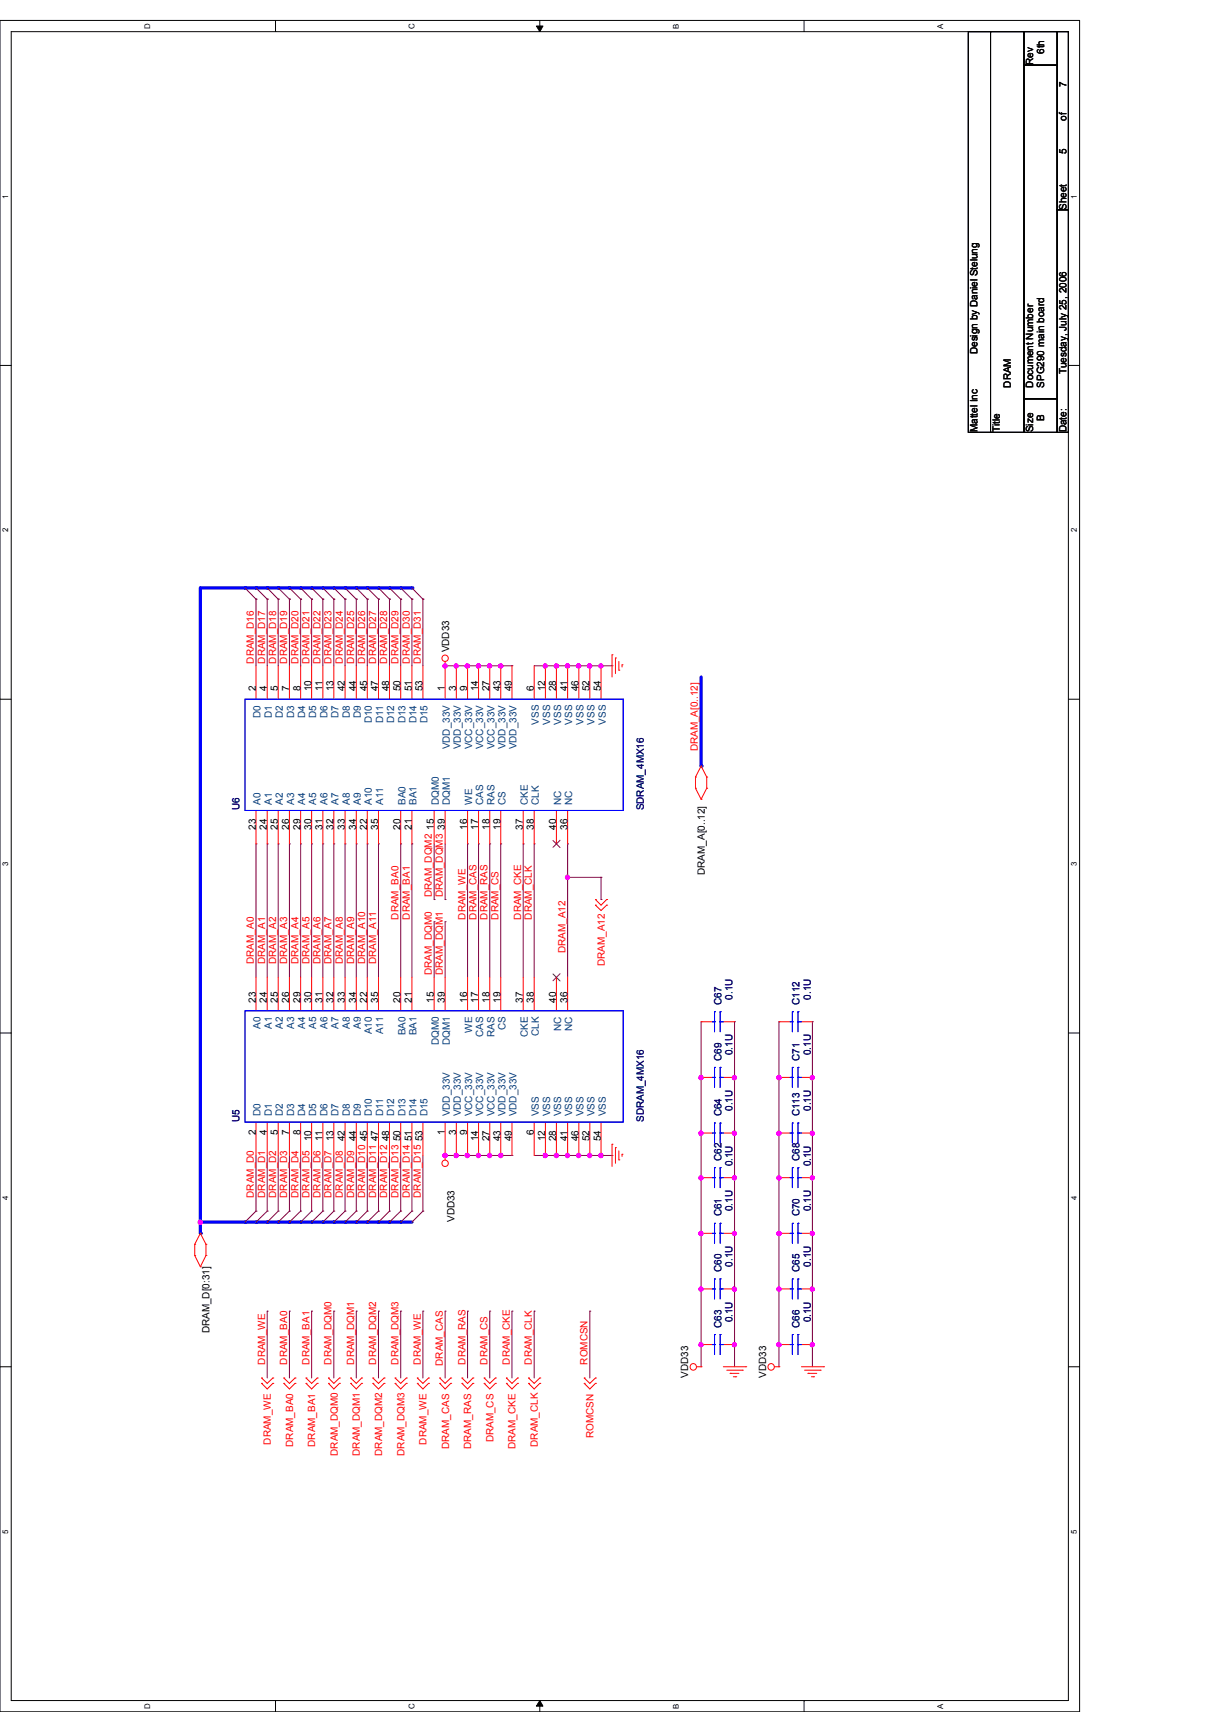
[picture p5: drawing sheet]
<svg xmlns="http://www.w3.org/2000/svg" width="210mm" height="297mm" viewBox="0 0 210 297" stroke-linecap="round" stroke-linejoin="round" font-family="sans-serif">
<defs><g id="words">
<g font-size="1.7">
<text x="179.2" y="11.3" transform="rotate(-90 179.2 11.3)">Rev</text>
<text x="181.1" y="9.3" transform="rotate(-90 181.1 9.3)">6th</text>
<text x="185" y="15.1" transform="rotate(-90 185 15.1)">7</text>
<text x="185" y="20.9" transform="rotate(-90 185 20.9)">of</text>
<text x="185" y="26.7" transform="rotate(-90 185 26.7)">5</text>
<text x="185" y="36.4" transform="rotate(-90 185 36.4)">Sheet</text>
<text x="169.6" y="61.5" transform="rotate(-90 169.6 61.5)">Design by Daniel Stelung</text>
<text x="185" y="64.9" transform="rotate(-90 185 64.9)">Tuesday, July 25, 2006</text>
<text x="175.3" y="67.3" transform="rotate(-90 175.3 67.3)">DRAM</text>
<text x="179.2" y="67.3" transform="rotate(-90 179.2 67.3)">Document Number</text>
<text x="181.1" y="67.3" transform="rotate(-90 181.1 67.3)">SPG290 main board</text>
<text x="169.6" y="75" transform="rotate(-90 169.6 75)">Mattel Inc</text>
<text x="173.4" y="75" transform="rotate(-90 173.4 75)">Title</text>
<text x="179.2" y="75" transform="rotate(-90 179.2 75)">Size</text>
<text x="181.1" y="73.1" transform="rotate(-90 181.1 73.1)">B</text>
<text x="185" y="75" transform="rotate(-90 185 75)">Date:</text>
<text x="77.9" y="113.2" transform="rotate(-90 77.9 113.2)">VDD33</text>
<text x="44.4" y="120" transform="rotate(-90 44.4 120)">2</text>
<text x="46.3" y="120" transform="rotate(-90 46.3 120)">4</text>
<text x="48.2" y="120" transform="rotate(-90 48.2 120)">5</text>
<text x="50.2" y="120" transform="rotate(-90 50.2 120)">7</text>
<text x="52.1" y="120" transform="rotate(-90 52.1 120)">8</text>
<text x="54" y="120" transform="rotate(-90 54 120)">10</text>
<text x="56" y="120" transform="rotate(-90 56 120)">11</text>
<text x="57.9" y="120" transform="rotate(-90 57.9 120)">13</text>
<text x="59.8" y="120" transform="rotate(-90 59.8 120)">42</text>
<text x="61.8" y="120" transform="rotate(-90 61.8 120)">44</text>
<text x="63.7" y="120" transform="rotate(-90 63.7 120)">45</text>
<text x="65.6" y="120" transform="rotate(-90 65.6 120)">47</text>
<text x="67.5" y="120" transform="rotate(-90 67.5 120)">48</text>
<text x="69.5" y="120" transform="rotate(-90 69.5 120)">50</text>
<text x="71.4" y="120" transform="rotate(-90 71.4 120)">51</text>
<text x="73.3" y="120" transform="rotate(-90 73.3 120)">53</text>
<text x="77.2" y="120" transform="rotate(-90 77.2 120)">1</text>
<text x="79.1" y="120" transform="rotate(-90 79.1 120)">3</text>
<text x="81.1" y="120" transform="rotate(-90 81.1 120)">9</text>
<text x="83" y="120" transform="rotate(-90 83 120)">14</text>
<text x="84.9" y="120" transform="rotate(-90 84.9 120)">27</text>
<text x="86.8" y="120" transform="rotate(-90 86.8 120)">43</text>
<text x="88.8" y="120" transform="rotate(-90 88.8 120)">49</text>
<text x="92.6" y="120" transform="rotate(-90 92.6 120)">6</text>
<text x="94.6" y="120" transform="rotate(-90 94.6 120)">12</text>
<text x="96.5" y="120" transform="rotate(-90 96.5 120)">28</text>
<text x="98.4" y="120" transform="rotate(-90 98.4 120)">41</text>
<text x="100.4" y="120" transform="rotate(-90 100.4 120)">46</text>
<text x="102.3" y="120" transform="rotate(-90 102.3 120)">52</text>
<text x="104.2" y="120" transform="rotate(-90 104.2 120)">54</text>
<text x="44.4" y="143.9" transform="rotate(-90 44.4 143.9)">23</text>
<text x="46.3" y="143.9" transform="rotate(-90 46.3 143.9)">24</text>
<text x="48.2" y="143.9" transform="rotate(-90 48.2 143.9)">25</text>
<text x="50.2" y="143.9" transform="rotate(-90 50.2 143.9)">26</text>
<text x="52.1" y="143.9" transform="rotate(-90 52.1 143.9)">29</text>
<text x="54" y="143.9" transform="rotate(-90 54 143.9)">30</text>
<text x="56" y="143.9" transform="rotate(-90 56 143.9)">31</text>
<text x="57.9" y="143.9" transform="rotate(-90 57.9 143.9)">32</text>
<text x="59.8" y="143.9" transform="rotate(-90 59.8 143.9)">33</text>
<text x="61.8" y="143.9" transform="rotate(-90 61.8 143.9)">34</text>
<text x="63.7" y="143.9" transform="rotate(-90 63.7 143.9)">22</text>
<text x="65.6" y="143.9" transform="rotate(-90 65.6 143.9)">35</text>
<text x="69.5" y="143.9" transform="rotate(-90 69.5 143.9)">20</text>
<text x="71.4" y="143.9" transform="rotate(-90 71.4 143.9)">21</text>
<text x="75.3" y="143.9" transform="rotate(-90 75.3 143.9)">15</text>
<text x="77.2" y="143.9" transform="rotate(-90 77.2 143.9)">39</text>
<text x="81.1" y="143.9" transform="rotate(-90 81.1 143.9)">16</text>
<text x="83" y="143.9" transform="rotate(-90 83 143.9)">17</text>
<text x="84.9" y="143.9" transform="rotate(-90 84.9 143.9)">18</text>
<text x="86.8" y="143.9" transform="rotate(-90 86.8 143.9)">19</text>
<text x="90.7" y="143.9" transform="rotate(-90 90.7 143.9)">37</text>
<text x="92.6" y="143.9" transform="rotate(-90 92.6 143.9)">38</text>
<text x="96.5" y="143.9" transform="rotate(-90 96.5 143.9)">40</text>
<text x="98.4" y="143.9" transform="rotate(-90 98.4 143.9)">36</text>
<text x="122.3" y="151.8" transform="rotate(-90 122.3 151.8)">DRAM_A[0..12]</text>
<text x="44.4" y="174" transform="rotate(-90 44.4 174)">23</text>
<text x="46.3" y="174" transform="rotate(-90 46.3 174)">24</text>
<text x="48.2" y="174" transform="rotate(-90 48.2 174)">25</text>
<text x="50.2" y="174" transform="rotate(-90 50.2 174)">26</text>
<text x="52.1" y="174" transform="rotate(-90 52.1 174)">29</text>
<text x="54" y="174" transform="rotate(-90 54 174)">30</text>
<text x="56" y="174" transform="rotate(-90 56 174)">31</text>
<text x="57.9" y="174" transform="rotate(-90 57.9 174)">32</text>
<text x="59.8" y="174" transform="rotate(-90 59.8 174)">33</text>
<text x="61.8" y="174" transform="rotate(-90 61.8 174)">34</text>
<text x="63.7" y="174" transform="rotate(-90 63.7 174)">22</text>
<text x="65.6" y="174" transform="rotate(-90 65.6 174)">35</text>
<text x="69.5" y="174" transform="rotate(-90 69.5 174)">20</text>
<text x="71.4" y="174" transform="rotate(-90 71.4 174)">21</text>
<text x="75.3" y="174" transform="rotate(-90 75.3 174)">15</text>
<text x="77.2" y="174" transform="rotate(-90 77.2 174)">39</text>
<text x="81.1" y="174" transform="rotate(-90 81.1 174)">16</text>
<text x="83" y="174" transform="rotate(-90 83 174)">17</text>
<text x="84.9" y="174" transform="rotate(-90 84.9 174)">18</text>
<text x="86.8" y="174" transform="rotate(-90 86.8 174)">19</text>
<text x="90.7" y="174" transform="rotate(-90 90.7 174)">37</text>
<text x="92.6" y="174" transform="rotate(-90 92.6 174)">38</text>
<text x="96.5" y="174" transform="rotate(-90 96.5 174)">40</text>
<text x="98.4" y="174" transform="rotate(-90 98.4 174)">36</text>
<text x="44.4" y="197" transform="rotate(-90 44.4 197)">2</text>
<text x="46.3" y="197" transform="rotate(-90 46.3 197)">4</text>
<text x="48.2" y="197" transform="rotate(-90 48.2 197)">5</text>
<text x="50.2" y="197" transform="rotate(-90 50.2 197)">7</text>
<text x="52.1" y="197" transform="rotate(-90 52.1 197)">8</text>
<text x="54" y="198" transform="rotate(-90 54 198)">10</text>
<text x="56" y="198" transform="rotate(-90 56 198)">11</text>
<text x="57.9" y="198" transform="rotate(-90 57.9 198)">13</text>
<text x="59.8" y="198" transform="rotate(-90 59.8 198)">42</text>
<text x="61.8" y="198" transform="rotate(-90 61.8 198)">44</text>
<text x="63.7" y="198" transform="rotate(-90 63.7 198)">45</text>
<text x="65.6" y="198" transform="rotate(-90 65.6 198)">47</text>
<text x="67.5" y="198" transform="rotate(-90 67.5 198)">48</text>
<text x="69.5" y="198" transform="rotate(-90 69.5 198)">50</text>
<text x="71.4" y="198" transform="rotate(-90 71.4 198)">51</text>
<text x="73.3" y="198" transform="rotate(-90 73.3 198)">53</text>
<text x="77.2" y="197" transform="rotate(-90 77.2 197)">1</text>
<text x="79.1" y="197" transform="rotate(-90 79.1 197)">3</text>
<text x="81.1" y="197" transform="rotate(-90 81.1 197)">9</text>
<text x="83" y="198" transform="rotate(-90 83 198)">14</text>
<text x="84.9" y="198" transform="rotate(-90 84.9 198)">27</text>
<text x="86.8" y="198" transform="rotate(-90 86.8 198)">43</text>
<text x="88.8" y="198" transform="rotate(-90 88.8 198)">49</text>
<text x="92.6" y="197" transform="rotate(-90 92.6 197)">6</text>
<text x="94.6" y="198" transform="rotate(-90 94.6 198)">12</text>
<text x="96.5" y="198" transform="rotate(-90 96.5 198)">28</text>
<text x="98.4" y="198" transform="rotate(-90 98.4 198)">41</text>
<text x="100.4" y="198" transform="rotate(-90 100.4 198)">46</text>
<text x="102.3" y="198" transform="rotate(-90 102.3 198)">52</text>
<text x="104.2" y="198" transform="rotate(-90 104.2 198)">54</text>
<text x="78.8" y="212" transform="rotate(-90 78.8 212)">VDD33</text>
<text x="36.4" y="231.3" transform="rotate(-90 36.4 231.3)">DRAM_D[0:31]</text>
<text x="119.4" y="239.1" transform="rotate(-90 119.4 239.1)">VDD33</text>
<text x="132.9" y="239.1" transform="rotate(-90 132.9 239.1)">VDD33</text>
</g>
<g font-size="1.7" fill="#f00">
<text x="44" y="115.1" transform="rotate(-90 44 115.1)">DRAM_D16</text>
<text x="46" y="115.1" transform="rotate(-90 46 115.1)">DRAM_D17</text>
<text x="47.9" y="115.1" transform="rotate(-90 47.9 115.1)">DRAM_D18</text>
<text x="49.8" y="115.1" transform="rotate(-90 49.8 115.1)">DRAM_D19</text>
<text x="51.8" y="115.1" transform="rotate(-90 51.8 115.1)">DRAM_D20</text>
<text x="53.7" y="115.1" transform="rotate(-90 53.7 115.1)">DRAM_D21</text>
<text x="55.6" y="115.1" transform="rotate(-90 55.6 115.1)">DRAM_D22</text>
<text x="57.5" y="115.1" transform="rotate(-90 57.5 115.1)">DRAM_D23</text>
<text x="59.5" y="115.1" transform="rotate(-90 59.5 115.1)">DRAM_D24</text>
<text x="61.4" y="115.1" transform="rotate(-90 61.4 115.1)">DRAM_D25</text>
<text x="63.3" y="115.1" transform="rotate(-90 63.3 115.1)">DRAM_D26</text>
<text x="65.3" y="115.1" transform="rotate(-90 65.3 115.1)">DRAM_D27</text>
<text x="67.2" y="115.1" transform="rotate(-90 67.2 115.1)">DRAM_D28</text>
<text x="69.1" y="115.1" transform="rotate(-90 69.1 115.1)">DRAM_D29</text>
<text x="71.1" y="115.1" transform="rotate(-90 71.1 115.1)">DRAM_D30</text>
<text x="73" y="115.1" transform="rotate(-90 73 115.1)">DRAM_D31</text>
<text x="121" y="130.4" transform="rotate(-90 121 130.4)">DRAM_A[0..12]</text>
<text x="74.9" y="155.7" transform="rotate(-90 74.9 155.7)">DRAM_DQM2</text>
<text x="76.8" y="155.7" transform="rotate(-90 76.8 155.7)">DRAM_DQM3</text>
<text x="69.1" y="159.5" transform="rotate(-90 69.1 159.5)">DRAM_BA0</text>
<text x="71.1" y="159.5" transform="rotate(-90 71.1 159.5)">DRAM_BA1</text>
<text x="80.7" y="159.5" transform="rotate(-90 80.7 159.5)">DRAM_WE</text>
<text x="82.6" y="159.5" transform="rotate(-90 82.6 159.5)">DRAM_CAS</text>
<text x="84.6" y="159.5" transform="rotate(-90 84.6 159.5)">DRAM_RAS</text>
<text x="86.5" y="159.5" transform="rotate(-90 86.5 159.5)">DRAM_CS</text>
<text x="90.4" y="159.5" transform="rotate(-90 90.4 159.5)">DRAM_CKE</text>
<text x="92.3" y="159.5" transform="rotate(-90 92.3 159.5)">DRAM_CLK</text>
<text x="44" y="167.2" transform="rotate(-90 44 167.2)">DRAM_A0</text>
<text x="46" y="167.2" transform="rotate(-90 46 167.2)">DRAM_A1</text>
<text x="47.9" y="167.2" transform="rotate(-90 47.9 167.2)">DRAM_A2</text>
<text x="49.8" y="167.2" transform="rotate(-90 49.8 167.2)">DRAM_A3</text>
<text x="51.8" y="167.2" transform="rotate(-90 51.8 167.2)">DRAM_A4</text>
<text x="53.7" y="167.2" transform="rotate(-90 53.7 167.2)">DRAM_A5</text>
<text x="55.6" y="167.2" transform="rotate(-90 55.6 167.2)">DRAM_A6</text>
<text x="57.5" y="167.2" transform="rotate(-90 57.5 167.2)">DRAM_A7</text>
<text x="59.5" y="167.2" transform="rotate(-90 59.5 167.2)">DRAM_A8</text>
<text x="61.4" y="167.2" transform="rotate(-90 61.4 167.2)">DRAM_A9</text>
<text x="63.3" y="167.2" transform="rotate(-90 63.3 167.2)">DRAM_A10</text>
<text x="65.3" y="167.2" transform="rotate(-90 65.3 167.2)">DRAM_A11</text>
<text x="98.1" y="165.3" transform="rotate(-90 98.1 165.3)">DRAM_A12</text>
<text x="104.9" y="167.6" transform="rotate(-90 104.9 167.6)">DRAM_A12</text>
<text x="74.9" y="169.2" transform="rotate(-90 74.9 169.2)">DRAM_DQM0</text>
<text x="76.8" y="169.2" transform="rotate(-90 76.8 169.2)">DRAM_DQM1</text>
<text x="44" y="207.8" transform="rotate(-90 44 207.8)">DRAM_D0</text>
<text x="46" y="207.8" transform="rotate(-90 46 207.8)">DRAM_D1</text>
<text x="47.9" y="207.8" transform="rotate(-90 47.9 207.8)">DRAM_D2</text>
<text x="49.8" y="207.8" transform="rotate(-90 49.8 207.8)">DRAM_D3</text>
<text x="51.8" y="207.8" transform="rotate(-90 51.8 207.8)">DRAM_D4</text>
<text x="53.7" y="207.8" transform="rotate(-90 53.7 207.8)">DRAM_D5</text>
<text x="55.6" y="207.8" transform="rotate(-90 55.6 207.8)">DRAM_D6</text>
<text x="57.5" y="207.8" transform="rotate(-90 57.5 207.8)">DRAM_D7</text>
<text x="59.5" y="207.8" transform="rotate(-90 59.5 207.8)">DRAM_D8</text>
<text x="61.4" y="207.8" transform="rotate(-90 61.4 207.8)">DRAM_D9</text>
<text x="63.3" y="207.8" transform="rotate(-90 63.3 207.8)">DRAM_D10</text>
<text x="65.3" y="207.8" transform="rotate(-90 65.3 207.8)">DRAM_D11</text>
<text x="67.2" y="207.8" transform="rotate(-90 67.2 207.8)">DRAM_D12</text>
<text x="69.1" y="207.8" transform="rotate(-90 69.1 207.8)">DRAM_D13</text>
<text x="71.1" y="207.8" transform="rotate(-90 71.1 207.8)">DRAM_D14</text>
<text x="73" y="207.8" transform="rotate(-90 73 207.8)">DRAM_D15</text>
<text x="46" y="236.8" transform="rotate(-90 46 236.8)">DRAM_WE</text>
<text x="49.8" y="236.8" transform="rotate(-90 49.8 236.8)">DRAM_BA0</text>
<text x="53.7" y="236.8" transform="rotate(-90 53.7 236.8)">DRAM_BA1</text>
<text x="57.5" y="236.8" transform="rotate(-90 57.5 236.8)">DRAM_DQM0</text>
<text x="61.4" y="236.8" transform="rotate(-90 61.4 236.8)">DRAM_DQM1</text>
<text x="65.3" y="236.8" transform="rotate(-90 65.3 236.8)">DRAM_DQM2</text>
<text x="69.1" y="236.8" transform="rotate(-90 69.1 236.8)">DRAM_DQM3</text>
<text x="73" y="236.8" transform="rotate(-90 73 236.8)">DRAM_WE</text>
<text x="76.8" y="237" transform="rotate(-90 76.8 237)">DRAM_CAS</text>
<text x="80.7" y="236.8" transform="rotate(-90 80.7 236.8)">DRAM_RAS</text>
<text x="84.6" y="236.8" transform="rotate(-90 84.6 236.8)">DRAM_CS</text>
<text x="88.4" y="236.8" transform="rotate(-90 88.4 236.8)">DRAM_CKE</text>
<text x="92.3" y="236.8" transform="rotate(-90 92.3 236.8)">DRAM_CLK</text>
<text x="101.9" y="236.8" transform="rotate(-90 101.9 236.8)">ROMCSN</text>
<text x="47" y="250.6" transform="rotate(-90 47 250.6)">DRAM_WE</text>
<text x="50.8" y="251" transform="rotate(-90 50.8 251)">DRAM_BA0</text>
<text x="54.7" y="251" transform="rotate(-90 54.7 251)">DRAM_BA1</text>
<text x="74" y="250.6" transform="rotate(-90 74 250.6)">DRAM_WE</text>
<text x="77.9" y="251.4" transform="rotate(-90 77.9 251.4)">DRAM_CAS</text>
<text x="81.7" y="251.4" transform="rotate(-90 81.7 251.4)">DRAM_RAS</text>
<text x="85.6" y="250.3" transform="rotate(-90 85.6 250.3)">DRAM_CS</text>
<text x="89.5" y="251.4" transform="rotate(-90 89.5 251.4)">DRAM_CKE</text>
<text x="93.3" y="251" transform="rotate(-90 93.3 251)">DRAM_CLK</text>
<text x="103" y="249.5" transform="rotate(-90 103 249.5)">ROMCSN</text>
<text x="58.6" y="252.6" transform="rotate(-90 58.6 252.6)">DRAM_DQM0</text>
<text x="62.4" y="252.6" transform="rotate(-90 62.4 252.6)">DRAM_DQM1</text>
<text x="66.3" y="252.6" transform="rotate(-90 66.3 252.6)">DRAM_DQM2</text>
<text x="70.1" y="252.6" transform="rotate(-90 70.1 252.6)">DRAM_DQM3</text>
</g>
<g font-size="1.7" fill="#004080">
<text x="45.2" y="124.5" transform="rotate(-90 45.2 124.5)">D0</text>
<text x="47.2" y="124.5" transform="rotate(-90 47.2 124.5)">D1</text>
<text x="49.1" y="124.5" transform="rotate(-90 49.1 124.5)">D2</text>
<text x="51" y="124.5" transform="rotate(-90 51 124.5)">D3</text>
<text x="53" y="124.5" transform="rotate(-90 53 124.5)">D4</text>
<text x="54.9" y="124.5" transform="rotate(-90 54.9 124.5)">D5</text>
<text x="56.8" y="124.5" transform="rotate(-90 56.8 124.5)">D6</text>
<text x="58.7" y="124.5" transform="rotate(-90 58.7 124.5)">D7</text>
<text x="60.7" y="124.5" transform="rotate(-90 60.7 124.5)">D8</text>
<text x="62.6" y="124.5" transform="rotate(-90 62.6 124.5)">D9</text>
<text x="64.5" y="125.5" transform="rotate(-90 64.5 125.5)">D10</text>
<text x="66.5" y="125.5" transform="rotate(-90 66.5 125.5)">D11</text>
<text x="68.4" y="125.5" transform="rotate(-90 68.4 125.5)">D12</text>
<text x="70.3" y="125.5" transform="rotate(-90 70.3 125.5)">D13</text>
<text x="72.3" y="125.5" transform="rotate(-90 72.3 125.5)">D14</text>
<text x="74.2" y="125.5" transform="rotate(-90 74.2 125.5)">D15</text>
<text x="93.5" y="125.7" transform="rotate(-90 93.5 125.7)">VSS</text>
<text x="95.4" y="125.7" transform="rotate(-90 95.4 125.7)">VSS</text>
<text x="97.3" y="125.7" transform="rotate(-90 97.3 125.7)">VSS</text>
<text x="99.3" y="125.7" transform="rotate(-90 99.3 125.7)">VSS</text>
<text x="101.2" y="125.7" transform="rotate(-90 101.2 125.7)">VSS</text>
<text x="103.1" y="125.7" transform="rotate(-90 103.1 125.7)">VSS</text>
<text x="105.1" y="125.7" transform="rotate(-90 105.1 125.7)">VSS</text>
<text x="78" y="130" transform="rotate(-90 78 130)">VDD_33V</text>
<text x="80" y="130" transform="rotate(-90 80 130)">VDD_33V</text>
<text x="81.9" y="130" transform="rotate(-90 81.9 130)">VCC_33V</text>
<text x="83.8" y="130" transform="rotate(-90 83.8 130)">VCC_33V</text>
<text x="85.8" y="130" transform="rotate(-90 85.8 130)">VCC_33V</text>
<text x="87.7" y="130" transform="rotate(-90 87.7 130)">VDD_33V</text>
<text x="89.6" y="130" transform="rotate(-90 89.6 130)">VDD_33V</text>
<text x="45.2" y="139.6" transform="rotate(-90 45.2 139.6)">A0</text>
<text x="47.2" y="139.6" transform="rotate(-90 47.2 139.6)">A1</text>
<text x="49.1" y="139.6" transform="rotate(-90 49.1 139.6)">A2</text>
<text x="51" y="139.6" transform="rotate(-90 51 139.6)">A3</text>
<text x="53" y="139.6" transform="rotate(-90 53 139.6)">A4</text>
<text x="54.9" y="139.6" transform="rotate(-90 54.9 139.6)">A5</text>
<text x="56.8" y="139.6" transform="rotate(-90 56.8 139.6)">A6</text>
<text x="58.7" y="139.6" transform="rotate(-90 58.7 139.6)">A7</text>
<text x="60.7" y="139.6" transform="rotate(-90 60.7 139.6)">A8</text>
<text x="62.6" y="139.6" transform="rotate(-90 62.6 139.6)">A9</text>
<text x="64.5" y="139.6" transform="rotate(-90 64.5 139.6)">A10</text>
<text x="66.5" y="139.6" transform="rotate(-90 66.5 139.6)">A11</text>
<text x="70.3" y="139.6" transform="rotate(-90 70.3 139.6)">BA0</text>
<text x="72.3" y="139.6" transform="rotate(-90 72.3 139.6)">BA1</text>
<text x="76.1" y="139.6" transform="rotate(-90 76.1 139.6)">DQM0</text>
<text x="78" y="139.6" transform="rotate(-90 78 139.6)">DQM1</text>
<text x="81.9" y="139.6" transform="rotate(-90 81.9 139.6)">WE</text>
<text x="83.8" y="139.6" transform="rotate(-90 83.8 139.6)">CAS</text>
<text x="85.8" y="139.6" transform="rotate(-90 85.8 139.6)">RAS</text>
<text x="87.7" y="139.6" transform="rotate(-90 87.7 139.6)">CS</text>
<text x="91.6" y="139.6" transform="rotate(-90 91.6 139.6)">CKE</text>
<text x="93.5" y="139.6" transform="rotate(-90 93.5 139.6)">CLK</text>
<text x="97.3" y="139.6" transform="rotate(-90 97.3 139.6)">NC</text>
<text x="99.3" y="139.6" transform="rotate(-90 99.3 139.6)">NC</text>
<text x="45.2" y="178.5" transform="rotate(-90 45.2 178.5)">A0</text>
<text x="47.2" y="178.5" transform="rotate(-90 47.2 178.5)">A1</text>
<text x="49.1" y="178.5" transform="rotate(-90 49.1 178.5)">A2</text>
<text x="51" y="178.5" transform="rotate(-90 51 178.5)">A3</text>
<text x="53" y="178.5" transform="rotate(-90 53 178.5)">A4</text>
<text x="54.9" y="178.5" transform="rotate(-90 54.9 178.5)">A5</text>
<text x="56.8" y="178.5" transform="rotate(-90 56.8 178.5)">A6</text>
<text x="58.7" y="178.5" transform="rotate(-90 58.7 178.5)">A7</text>
<text x="60.7" y="178.5" transform="rotate(-90 60.7 178.5)">A8</text>
<text x="62.6" y="178.5" transform="rotate(-90 62.6 178.5)">A9</text>
<text x="64.5" y="179.4" transform="rotate(-90 64.5 179.4)">A10</text>
<text x="66.5" y="179.4" transform="rotate(-90 66.5 179.4)">A11</text>
<text x="70.3" y="179.6" transform="rotate(-90 70.3 179.6)">BA0</text>
<text x="72.3" y="179.6" transform="rotate(-90 72.3 179.6)">BA1</text>
<text x="81.9" y="179.2" transform="rotate(-90 81.9 179.2)">WE</text>
<text x="83.8" y="179.9" transform="rotate(-90 83.8 179.9)">CAS</text>
<text x="85.8" y="179.9" transform="rotate(-90 85.8 179.9)">RAS</text>
<text x="87.7" y="178.8" transform="rotate(-90 87.7 178.8)">CS</text>
<text x="91.6" y="179.9" transform="rotate(-90 91.6 179.9)">CKE</text>
<text x="93.5" y="179.7" transform="rotate(-90 93.5 179.7)">CLK</text>
<text x="97.3" y="178.9" transform="rotate(-90 97.3 178.9)">NC</text>
<text x="99.3" y="178.9" transform="rotate(-90 99.3 178.9)">NC</text>
<text x="76.1" y="181.3" transform="rotate(-90 76.1 181.3)">DQM0</text>
<text x="78" y="181.3" transform="rotate(-90 78 181.3)">DQM1</text>
<text x="45.2" y="193.7" transform="rotate(-90 45.2 193.7)">D0</text>
<text x="47.2" y="193.7" transform="rotate(-90 47.2 193.7)">D1</text>
<text x="49.1" y="193.7" transform="rotate(-90 49.1 193.7)">D2</text>
<text x="51" y="193.7" transform="rotate(-90 51 193.7)">D3</text>
<text x="53" y="193.7" transform="rotate(-90 53 193.7)">D4</text>
<text x="54.9" y="193.7" transform="rotate(-90 54.9 193.7)">D5</text>
<text x="56.8" y="193.7" transform="rotate(-90 56.8 193.7)">D6</text>
<text x="58.7" y="193.7" transform="rotate(-90 58.7 193.7)">D7</text>
<text x="60.7" y="193.7" transform="rotate(-90 60.7 193.7)">D8</text>
<text x="62.6" y="193.7" transform="rotate(-90 62.6 193.7)">D9</text>
<text x="64.5" y="193.7" transform="rotate(-90 64.5 193.7)">D10</text>
<text x="66.5" y="193.7" transform="rotate(-90 66.5 193.7)">D11</text>
<text x="68.4" y="193.7" transform="rotate(-90 68.4 193.7)">D12</text>
<text x="70.3" y="193.7" transform="rotate(-90 70.3 193.7)">D13</text>
<text x="72.3" y="193.7" transform="rotate(-90 72.3 193.7)">D14</text>
<text x="74.2" y="193.7" transform="rotate(-90 74.2 193.7)">D15</text>
<text x="78" y="193.7" transform="rotate(-90 78 193.7)">VDD_33V</text>
<text x="80" y="193.7" transform="rotate(-90 80 193.7)">VDD_33V</text>
<text x="81.9" y="193.7" transform="rotate(-90 81.9 193.7)">VCC_33V</text>
<text x="83.8" y="193.7" transform="rotate(-90 83.8 193.7)">VCC_33V</text>
<text x="85.8" y="193.7" transform="rotate(-90 85.8 193.7)">VCC_33V</text>
<text x="87.7" y="193.7" transform="rotate(-90 87.7 193.7)">VDD_33V</text>
<text x="89.6" y="193.7" transform="rotate(-90 89.6 193.7)">VDD_33V</text>
<text x="93.5" y="193.7" transform="rotate(-90 93.5 193.7)">VSS</text>
<text x="95.4" y="193.7" transform="rotate(-90 95.4 193.7)">VSS</text>
<text x="97.3" y="193.7" transform="rotate(-90 97.3 193.7)">VSS</text>
<text x="99.3" y="193.7" transform="rotate(-90 99.3 193.7)">VSS</text>
<text x="101.2" y="193.7" transform="rotate(-90 101.2 193.7)">VSS</text>
<text x="103.1" y="193.7" transform="rotate(-90 103.1 193.7)">VSS</text>
<text x="105.1" y="193.7" transform="rotate(-90 105.1 193.7)">VSS</text>
</g>
<g font-size="1.7" fill="#000080">
<text x="41.6" y="140.6" transform="rotate(-90 41.6 140.6)">U6</text>
<text x="111.7" y="140.6" transform="rotate(-90 111.7 140.6)">SDRAM_4MX16</text>
<text x="127.1" y="173.4" transform="rotate(-90 127.1 173.4)">0.1U</text>
<text x="140.6" y="173.4" transform="rotate(-90 140.6 173.4)">0.1U</text>
<text x="125.2" y="174.4" transform="rotate(-90 125.2 174.4)">C67</text>
<text x="138.7" y="174.4" transform="rotate(-90 138.7 174.4)">C112</text>
<text x="125.2" y="184.1" transform="rotate(-90 125.2 184.1)">C69</text>
<text x="127.1" y="183.1" transform="rotate(-90 127.1 183.1)">0.1U</text>
<text x="138.7" y="184.1" transform="rotate(-90 138.7 184.1)">C71</text>
<text x="140.6" y="183.1" transform="rotate(-90 140.6 183.1)">0.1U</text>
<text x="41.6" y="194.7" transform="rotate(-90 41.6 194.7)">U5</text>
<text x="111.7" y="194.7" transform="rotate(-90 111.7 194.7)">SDRAM_4MX16</text>
<text x="125.2" y="193.7" transform="rotate(-90 125.2 193.7)">C64</text>
<text x="127.1" y="192.7" transform="rotate(-90 127.1 192.7)">0.1U</text>
<text x="138.7" y="193.7" transform="rotate(-90 138.7 193.7)">C113</text>
<text x="140.6" y="192.7" transform="rotate(-90 140.6 192.7)">0.1U</text>
<text x="125.2" y="201.4" transform="rotate(-90 125.2 201.4)">C62</text>
<text x="127.1" y="202.4" transform="rotate(-90 127.1 202.4)">0.1U</text>
<text x="138.7" y="201.4" transform="rotate(-90 138.7 201.4)">C68</text>
<text x="140.6" y="202.4" transform="rotate(-90 140.6 202.4)">0.1U</text>
<text x="125.2" y="211.1" transform="rotate(-90 125.2 211.1)">C61</text>
<text x="127.1" y="210.1" transform="rotate(-90 127.1 210.1)">0.1U</text>
<text x="138.7" y="211.1" transform="rotate(-90 138.7 211.1)">C70</text>
<text x="140.6" y="210.1" transform="rotate(-90 140.6 210.1)">0.1U</text>
<text x="125.2" y="220.7" transform="rotate(-90 125.2 220.7)">C60</text>
<text x="127.1" y="219.8" transform="rotate(-90 127.1 219.8)">0.1U</text>
<text x="138.7" y="220.7" transform="rotate(-90 138.7 220.7)">C65</text>
<text x="140.6" y="219.8" transform="rotate(-90 140.6 219.8)">0.1U</text>
<text x="125.2" y="230.4" transform="rotate(-90 125.2 230.4)">C63</text>
<text x="127.1" y="229.4" transform="rotate(-90 127.1 229.4)">0.1U</text>
<text x="138.7" y="230.4" transform="rotate(-90 138.7 230.4)">C66</text>
<text x="140.6" y="229.4" transform="rotate(-90 140.6 229.4)">0.1U</text>
</g>
<g font-size="1.4">
<text x="26.1" y="5" transform="rotate(-90 26.1 5)">D</text>
<text x="71.9" y="5" transform="rotate(-90 71.9 5)">C</text>
<text x="117.8" y="5" transform="rotate(-90 117.8 5)">B</text>
<text x="163.6" y="5" transform="rotate(-90 163.6 5)">A</text>
<text x="1.4" y="34.4" transform="rotate(-90 1.4 34.4)">1</text>
<text x="186.8" y="34.4" transform="rotate(-90 186.8 34.4)">1</text>
<text x="1.4" y="92.4" transform="rotate(-90 1.4 92.4)">2</text>
<text x="186.8" y="92.4" transform="rotate(-90 186.8 92.4)">2</text>
<text x="1.4" y="150.3" transform="rotate(-90 1.4 150.3)">3</text>
<text x="186.8" y="150.3" transform="rotate(-90 186.8 150.3)">3</text>
<text x="1.4" y="208.2" transform="rotate(-90 1.4 208.2)">4</text>
<text x="186.8" y="208.2" transform="rotate(-90 186.8 208.2)">4</text>
<text x="1.4" y="266.1" transform="rotate(-90 1.4 266.1)">5</text>
<text x="186.8" y="266.1" transform="rotate(-90 186.8 266.1)">5</text>
<text x="26.1" y="296.5" transform="rotate(-90 26.1 296.5)">D</text>
<text x="71.9" y="296.5" transform="rotate(-90 71.9 296.5)">C</text>
<text x="117.8" y="296.5" transform="rotate(-90 117.8 296.5)">B</text>
<text x="163.6" y="296.5" transform="rotate(-90 163.6 296.5)">A</text>
</g>
</g></defs>
<path d="M0 3.5h187.3v293.5h-187.3zM1.9 5.5h183.4v289.6h-183.4z" fill="none" stroke="#000" stroke-width=".17"/>
<g fill="#fff">
<path d="M.2 265.3h1.5v.8h-1.5z"/>
<path d="M185.5 265.3h1.6v.8h-1.6z"/>
</g>
<path d="M0 237.1h1.9M185.3 237.1h2" fill="none" stroke="#000" stroke-width=".17"/>
<g fill="#fff">
<path d="M.2 207.4h1.5v.8h-1.5z"/>
<path d="M185.5 207.4h1.6v.8h-1.6z"/>
</g>
<path d="M0 179.2h1.9M185.3 179.2h2" fill="none" stroke="#000" stroke-width=".17"/>
<g fill="#fff">
<path d="M.2 149.5h1.5v.8h-1.5z"/>
<path d="M185.5 149.5h1.6v.8h-1.6z"/>
</g>
<path d="M0 121.3h1.9M185.3 121.3h2" fill="none" stroke="#000" stroke-width=".17"/>
<g fill="#fff">
<path d="M.2 91.6h1.5v.8h-1.5z"/>
<path d="M185.5 91.6h1.6v.8h-1.6z"/>
</g>
<path d="M0 63.4h1.9M185.3 63.4h2" fill="none" stroke="#000" stroke-width=".17"/>
<g fill="#fff">
<path d="M.2 33.7h1.5v.7h-1.5z"/>
<path d="M185.5 33.7h1.6v.7h-1.6z"/>
<path d="M24.8 295.5h1.6v1h-1.6z"/>
<path d="M24.8 4h1.6v1h-1.6z"/>
<path d="M70.7 295.5h1.5v1h-1.5z"/>
<path d="M70.7 4h1.5v1h-1.5z"/>
</g>
<path d="M47.8 3.5v2M47.8 295.1v1.9" fill="none" stroke="#000" stroke-width=".17"/>
<g fill="#fff">
<path d="M116.5 295.6h1.6v.9h-1.6z"/>
<path d="M116.5 4.1h1.6v.9h-1.6z"/>
</g>
<path d="M93 4.5h1.2l-.6 1zM93.6 3.5v2M93.6 295.1l.6 .9h-1.2zM93.6 295.1v1.9" fill="none" stroke="#000" stroke-width=".17"/>
<path d="M93 4.5h1.2l-.6 1zM93.6 295.1l.6 .9h-1.2z" fill="#000"/>
<g fill="#fff">
<path d="M162.4 295.6h1.5v.9h-1.5z"/>
<path d="M162.4 4.1h1.5v.9h-1.5z"/>
</g>
<path d="M139.5 3.5v2M139.5 295.1v1.9" fill="none" stroke="#000" stroke-width=".17"/>
<path d="M83 146.4h.1M83 146.4v23.2M85 146.4h.1M85 146.4v23.2M86.9 146.4h.1M86.9 146.4v23.2M90.8 146.4h.1M90.8 146.4v23.2M92.7 146.4h.1M92.7 146.4v23.2M98.5 152.2h.1M98.5 152.2v17.4" fill="none" stroke="#800040" stroke-width=".17"/>
<circle cx="98.4" cy="152.2" r=".37" fill="#f0f"/>
<circle cx="98.4" cy="152.2" r=".37" fill="none" stroke="#f0f" stroke-width=".17"/>
<g fill="none" stroke="#800040" stroke-width=".17">
<path d="M75.3 159.9h.1M75.3 156.1h.1M75.3 146.4v9.7M75.3 159.9v9.7M77.2 159.9h.1M77.2 156.1h.1M77.2 146.4v9.7M77.2 159.9v9.7M98.5 146.4h.1M98.5 146.4v5.8h5.8M104.3 152.2h.1M104.3 156.1h.1"/>
<path d="M104.3 152.2v3.9M46.4 227.5h.1M46.4 227.5v11.6M50.2 227.5h.1M50.2 227.5v11.6M54.1 227.5h.1M54.1 227.5v11.6M57.9 227.5h.1M57.9 227.5v11.6M61.8 227.5h.1M61.8 227.5v11.6M73.4 227.5h.1"/>
<path d="M73.4 227.5v11.6M81.1 227.5h.1M81.1 227.5v11.6M102.3 227.5h.1M102.3 227.5v11.6M140.9 233.3h.1M140.9 233.3v3.8"/>
</g>
<circle cx="140.9" cy="233.3" r=".37" fill="#f0f"/>
<circle cx="140.9" cy="233.3" r=".37" fill="none" stroke="#f0f" stroke-width=".17"/>
<path d="M135.1 233.3h.1M135.1 233.3v3.8" fill="none" stroke="#800040" stroke-width=".17"/>
<circle cx="135.1" cy="233.3" r=".38" fill="#f0f"/>
<circle cx="135.1" cy="233.3" r=".38" fill="none" stroke="#f0f" stroke-width=".17"/>
<path d="M135.1 196.6h.1M135.1 196.6v7.7M65.7 227.5h.1M65.7 227.5v11.6M69.5 227.5h.1M69.5 227.5v11.6M85 227.5h.1M85 227.5v11.6M88.8 227.5h.1M88.8 227.5v11.6M92.7 227.5h.1M92.7 227.5v11.6" fill="none" stroke="#800040" stroke-width=".17"/>
<circle cx="135.1" cy="196.6" r=".38" fill="#f0f"/>
<circle cx="135.1" cy="196.6" r=".38" fill="none" stroke="#f0f" stroke-width=".17"/>
<path d="M140.9 196.6h.1M140.9 196.6v7.7" fill="none" stroke="#800040" stroke-width=".17"/>
<circle cx="140.9" cy="196.6" r=".37" fill="#f0f"/>
<circle cx="140.9" cy="196.6" r=".37" fill="none" stroke="#f0f" stroke-width=".17"/>
<path d="M135.1 177.3h.1M135.1 177.3v19.3M135.1 186.9h.1" fill="none" stroke="#800040" stroke-width=".17"/>
<circle cx="135.1" cy="187" r=".38" fill="#f0f"/>
<circle cx="135.1" cy="187" r=".38" fill="none" stroke="#f0f" stroke-width=".17"/>
<path d="M135.1 204.3h.1M135.1 204.3v9.7" fill="none" stroke="#800040" stroke-width=".17"/>
<circle cx="135.1" cy="204.4" r=".38" fill="#f0f"/>
<circle cx="135.1" cy="204.4" r=".38" fill="none" stroke="#f0f" stroke-width=".17"/>
<path d="M135.1 214h.1M135.1 214v9.6" fill="none" stroke="#800040" stroke-width=".17"/>
<circle cx="135.1" cy="214" r=".38" fill="#f0f"/>
<circle cx="135.1" cy="214" r=".38" fill="none" stroke="#f0f" stroke-width=".17"/>
<path d="M135.1 223.6h.1M135.1 223.6v9.7" fill="none" stroke="#800040" stroke-width=".17"/>
<circle cx="135.1" cy="223.7" r=".38" fill="#f0f"/>
<circle cx="135.1" cy="223.7" r=".38" fill="none" stroke="#f0f" stroke-width=".17"/>
<path d="M140.9 223.6h.1M140.9 223.6v9.7" fill="none" stroke="#800040" stroke-width=".17"/>
<circle cx="140.9" cy="223.7" r=".37" fill="#f0f"/>
<circle cx="140.9" cy="223.7" r=".37" fill="none" stroke="#f0f" stroke-width=".17"/>
<path d="M140.9 204.3h.1M140.9 204.3v9.7" fill="none" stroke="#800040" stroke-width=".17"/>
<circle cx="140.9" cy="204.4" r=".37" fill="#f0f"/>
<circle cx="140.9" cy="204.4" r=".37" fill="none" stroke="#f0f" stroke-width=".17"/>
<path d="M140.9 186.9h.1M140.9 186.9v9.7" fill="none" stroke="#800040" stroke-width=".17"/>
<circle cx="140.9" cy="187" r=".37" fill="#f0f"/>
<circle cx="140.9" cy="187" r=".37" fill="none" stroke="#f0f" stroke-width=".17"/>
<path d="M140.9 214h.1M140.9 214v9.6" fill="none" stroke="#800040" stroke-width=".17"/>
<circle cx="140.9" cy="214" r=".37" fill="#f0f"/>
<circle cx="140.9" cy="214" r=".37" fill="none" stroke="#f0f" stroke-width=".17"/>
<path d="M140.9 177.3h.1M140.9 177.3v9.6M121.6 233.3h.1M121.6 233.3v3.8" fill="none" stroke="#800040" stroke-width=".17"/>
<circle cx="121.6" cy="233.3" r=".37" fill="#f0f"/>
<circle cx="121.6" cy="233.3" r=".37" fill="none" stroke="#f0f" stroke-width=".17"/>
<path d="M127.4 233.3h.1M127.4 233.3v3.8" fill="none" stroke="#800040" stroke-width=".17"/>
<circle cx="127.4" cy="233.3" r=".37" fill="#f0f"/>
<circle cx="127.4" cy="233.3" r=".37" fill="none" stroke="#f0f" stroke-width=".17"/>
<path d="M121.6 186.9h.1M121.6 186.9v9.7" fill="none" stroke="#800040" stroke-width=".17"/>
<circle cx="121.6" cy="187" r=".37" fill="#f0f"/>
<circle cx="121.6" cy="187" r=".37" fill="none" stroke="#f0f" stroke-width=".17"/>
<path d="M121.6 204.3h.1M121.6 204.3v9.7" fill="none" stroke="#800040" stroke-width=".17"/>
<circle cx="121.6" cy="204.4" r=".37" fill="#f0f"/>
<circle cx="121.6" cy="204.4" r=".37" fill="none" stroke="#f0f" stroke-width=".17"/>
<path d="M121.6 223.6h.1M121.6 223.6v9.7" fill="none" stroke="#800040" stroke-width=".17"/>
<circle cx="121.6" cy="223.7" r=".37" fill="#f0f"/>
<circle cx="121.6" cy="223.7" r=".37" fill="none" stroke="#f0f" stroke-width=".17"/>
<path d="M121.6 214h.1M121.6 214v9.6" fill="none" stroke="#800040" stroke-width=".17"/>
<circle cx="121.6" cy="214" r=".37" fill="#f0f"/>
<circle cx="121.6" cy="214" r=".37" fill="none" stroke="#f0f" stroke-width=".17"/>
<path d="M121.6 177.3h.1M121.6 177.3v9.6M121.6 196.6h.1M121.6 196.6v7.7" fill="none" stroke="#800040" stroke-width=".17"/>
<circle cx="121.6" cy="196.6" r=".37" fill="#f0f"/>
<circle cx="121.6" cy="196.6" r=".37" fill="none" stroke="#f0f" stroke-width=".17"/>
<path d="M127.4 196.6h.1M127.4 196.6v7.7" fill="none" stroke="#800040" stroke-width=".17"/>
<circle cx="127.4" cy="196.6" r=".37" fill="#f0f"/>
<circle cx="127.4" cy="196.6" r=".37" fill="none" stroke="#f0f" stroke-width=".17"/>
<path d="M127.4 177.3h.1M127.4 177.3v9.6M127.4 204.3h.1M127.4 204.3v9.7" fill="none" stroke="#800040" stroke-width=".17"/>
<circle cx="127.4" cy="204.4" r=".37" fill="#f0f"/>
<circle cx="127.4" cy="204.4" r=".37" fill="none" stroke="#f0f" stroke-width=".17"/>
<path d="M127.4 223.6h.1M127.4 223.6v9.7" fill="none" stroke="#800040" stroke-width=".17"/>
<circle cx="127.4" cy="223.7" r=".37" fill="#f0f"/>
<circle cx="127.4" cy="223.7" r=".37" fill="none" stroke="#f0f" stroke-width=".17"/>
<path d="M127.4 214h.1M127.4 214v9.6" fill="none" stroke="#800040" stroke-width=".17"/>
<circle cx="127.4" cy="214" r=".37" fill="#f0f"/>
<circle cx="127.4" cy="214" r=".37" fill="none" stroke="#f0f" stroke-width=".17"/>
<path d="M127.4 186.9h.1M127.4 186.9v9.7" fill="none" stroke="#800040" stroke-width=".17"/>
<circle cx="127.4" cy="187" r=".37" fill="#f0f"/>
<circle cx="127.4" cy="187" r=".37" fill="none" stroke="#f0f" stroke-width=".17"/>
<path d="M34.8 212v2" fill="none" stroke="#00f" stroke-width=".55"/>
<circle cx="34.8" cy="214" r=".28" fill="#00f"/>
<path d="M121.6 117.5v15.4" fill="none" stroke="#00f" stroke-width=".55"/>
<circle cx="121.6" cy="132.9" r=".28" fill="#00f"/>
<g fill="none" stroke="#800040" stroke-width=".17">
<path d="M44.4 104h.1M44.4 104v11.5M46.4 104h.1M46.4 104v11.5M48.3 104h.1M48.3 104v11.5M50.2 104h.1M50.2 104v11.5M52.2 104h.1M52.2 104v11.5M54.1 104h.1M54.1 104v11.5"/>
<path d="M56 104h.1M56 104v11.5M57.9 104h.1M57.9 104v11.5M59.9 104h.1M59.9 104v11.5M61.8 104h.1M61.8 104v11.5M63.7 104h.1M63.7 104v11.5M65.7 104h.1M65.7 104v11.5"/>
<path d="M67.6 104h.1M67.6 104v11.5M69.5 104h.1M69.5 104v11.5M71.5 104h.1M71.5 104v11.5M73.4 104h.1M73.4 104v11.5M44.4 146.4h.1M44.4 146.4v23.2M46.4 146.4h.1M46.4 146.4v23.2"/>
<path d="M48.3 146.4h.1M48.3 146.4v23.2M50.2 146.4h.1M50.2 146.4v23.2M52.2 146.4h.1M52.2 146.4v23.2M54.1 146.4h.1M54.1 146.4v23.2M56 146.4h.1M56 146.4v23.2M57.9 146.4h.1M57.9 146.4v23.2"/>
<path d="M59.9 146.4h.1M59.9 146.4v23.2M61.8 146.4h.1M61.8 146.4v23.2M63.7 146.4h.1M63.7 146.4v23.2M65.7 146.4h.1M65.7 146.4v23.2M44.4 210.1h.1M44.4 200.5v9.6M46.4 210.1h.1M46.4 200.5v9.6"/>
<path d="M48.3 210.1h.1M48.3 200.5v9.6M50.2 210.1h.1M50.2 200.5v9.6M52.2 210.1h.1M52.2 200.5v9.6M54.1 210.1h.1M54.1 200.5v9.6M56 210.1h.1M56 200.5v9.6M57.9 210.1h.1M57.9 200.5v9.6"/>
<path d="M59.9 210.1h.1M59.9 200.5v9.6M61.8 210.1h.1M61.8 200.5v9.6M63.7 210.1h.1M63.7 200.5v9.6M65.7 210.1h.1M65.7 200.5v9.6M67.6 210.1h.1M67.6 200.5v9.6M69.5 210.1h.1M69.5 200.5v9.6"/>
<path d="M71.5 210.1h.1M71.5 200.5v9.6M73.4 210.1h.1M73.4 200.5v9.6"/>
</g>
<path d="M69.5 212h2" fill="none" stroke="#00f" stroke-width=".55"/>
<circle cx="69.5" cy="212" r=".28" fill="#00f"/>
<path d="M56 212h1.9" fill="none" stroke="#00f" stroke-width=".55"/>
<circle cx="56" cy="212" r=".28" fill="#00f"/>
<path d="M61.8 212h1.9" fill="none" stroke="#00f" stroke-width=".55"/>
<circle cx="61.8" cy="212" r=".28" fill="#00f"/>
<path d="M34.8 102h7.7" fill="none" stroke="#00f" stroke-width=".55"/>
<circle cx="42.5" cy="102" r=".28" fill="#00f"/>
<path d="M56 102h1.9" fill="none" stroke="#00f" stroke-width=".55"/>
<circle cx="57.9" cy="102" r=".28" fill="#00f"/>
<path d="M50.2 102h2" fill="none" stroke="#00f" stroke-width=".55"/>
<circle cx="52.2" cy="102" r=".28" fill="#00f"/>
<path d="M34.8 102v110" fill="none" stroke="#00f" stroke-width=".55"/>
<circle cx="34.8" cy="212" r=".28" fill="#00f"/>
<circle cx="34.7" cy="212.1" r=".37" fill="#f0f"/>
<circle cx="34.7" cy="212.1" r=".37" fill="none" stroke="#f0f" stroke-width=".17"/>
<path d="M79.2 200.5h1.9M81.1 200.5h.1M77.2 227.5h.1M77.2 227.5v11.6" fill="none" stroke="#800040" stroke-width=".17"/>
<circle cx="81.1" cy="200.5" r=".38" fill="#f0f"/>
<circle cx="81.1" cy="200.5" r=".38" fill="none" stroke="#f0f" stroke-width=".17"/>
<path d="M81.1 200.5h1.9M83 200.5h.1" fill="none" stroke="#800040" stroke-width=".17"/>
<circle cx="83" cy="200.5" r=".37" fill="#f0f"/>
<circle cx="83" cy="200.5" r=".37" fill="none" stroke="#f0f" stroke-width=".17"/>
<path d="M77.2 200.5h2M79.2 200.5h.1" fill="none" stroke="#800040" stroke-width=".17"/>
<circle cx="77.2" cy="200.5" r=".38" fill="#f0f"/>
<circle cx="77.2" cy="200.5" r=".38" fill="none" stroke="#f0f" stroke-width=".17"/>
<circle cx="79.1" cy="200.5" r=".37" fill="#f0f"/>
<circle cx="79.1" cy="200.5" r=".37" fill="none" stroke="#f0f" stroke-width=".17"/>
<path d="M85 200.5h1.9M86.9 200.5h.1" fill="none" stroke="#800040" stroke-width=".17"/>
<circle cx="86.9" cy="200.5" r=".38" fill="#f0f"/>
<circle cx="86.9" cy="200.5" r=".38" fill="none" stroke="#f0f" stroke-width=".17"/>
<path d="M83 200.5h2M85 200.5h.1" fill="none" stroke="#800040" stroke-width=".17"/>
<circle cx="84.9" cy="200.5" r=".37" fill="#f0f"/>
<circle cx="84.9" cy="200.5" r=".37" fill="none" stroke="#f0f" stroke-width=".17"/>
<path d="M86.9 200.5h1.9M88.8 200.5h.1M92.7 200.5h1.9M94.6 200.5h.1" fill="none" stroke="#800040" stroke-width=".17"/>
<circle cx="94.6" cy="200.5" r=".37" fill="#f0f"/>
<circle cx="94.6" cy="200.5" r=".37" fill="none" stroke="#f0f" stroke-width=".17"/>
<path d="M96.5 200.5h2M98.5 200.5h.1" fill="none" stroke="#800040" stroke-width=".17"/>
<circle cx="98.4" cy="200.5" r=".37" fill="#f0f"/>
<circle cx="98.4" cy="200.5" r=".37" fill="none" stroke="#f0f" stroke-width=".17"/>
<path d="M94.6 200.5h1.9M96.5 200.5h.1" fill="none" stroke="#800040" stroke-width=".17"/>
<circle cx="96.5" cy="200.5" r=".38" fill="#f0f"/>
<circle cx="96.5" cy="200.5" r=".38" fill="none" stroke="#f0f" stroke-width=".17"/>
<path d="M100.4 200.5h1.9M102.3 200.5h.1" fill="none" stroke="#800040" stroke-width=".17"/>
<circle cx="102.3" cy="200.5" r=".37" fill="#f0f"/>
<circle cx="102.3" cy="200.5" r=".37" fill="none" stroke="#f0f" stroke-width=".17"/>
<path d="M98.5 200.5h1.9M100.4 200.5h.1" fill="none" stroke="#800040" stroke-width=".17"/>
<circle cx="100.4" cy="200.5" r=".38" fill="#f0f"/>
<circle cx="100.4" cy="200.5" r=".38" fill="none" stroke="#f0f" stroke-width=".17"/>
<path d="M102.3 200.5h2M104.3 200.5h.1" fill="none" stroke="#800040" stroke-width=".17"/>
<circle cx="104.2" cy="200.5" r=".37" fill="#f0f"/>
<circle cx="104.2" cy="200.5" r=".37" fill="none" stroke="#f0f" stroke-width=".17"/>
<path d="M77.2 115.5h2M79.2 115.5h.1M104.3 200.5h1.9M106.2 200.5h.1" fill="none" stroke="#800040" stroke-width=".17"/>
<circle cx="77.2" cy="115.6" r=".38" fill="#f0f"/>
<circle cx="77.2" cy="115.6" r=".38" fill="none" stroke="#f0f" stroke-width=".17"/>
<circle cx="79.1" cy="115.5" r=".37" fill="#f0f"/>
<circle cx="79.1" cy="115.5" r=".37" fill="none" stroke="#f0f" stroke-width=".17"/>
<path d="M79.2 115.5h1.9M81.1 115.5h.1" fill="none" stroke="#800040" stroke-width=".17"/>
<circle cx="81.1" cy="115.6" r=".38" fill="#f0f"/>
<circle cx="81.1" cy="115.6" r=".38" fill="none" stroke="#f0f" stroke-width=".17"/>
<path d="M92.7 115.5h1.9M94.6 115.5h.1" fill="none" stroke="#800040" stroke-width=".17"/>
<circle cx="94.6" cy="115.5" r=".37" fill="#f0f"/>
<circle cx="94.6" cy="115.5" r=".37" fill="none" stroke="#f0f" stroke-width=".17"/>
<path d="M85 115.5h1.9M86.9 115.5h.1" fill="none" stroke="#800040" stroke-width=".17"/>
<circle cx="86.9" cy="115.6" r=".38" fill="#f0f"/>
<circle cx="86.9" cy="115.6" r=".38" fill="none" stroke="#f0f" stroke-width=".17"/>
<path d="M81.1 115.5h1.9M83 115.5h.1" fill="none" stroke="#800040" stroke-width=".17"/>
<circle cx="83" cy="115.5" r=".37" fill="#f0f"/>
<circle cx="83" cy="115.5" r=".37" fill="none" stroke="#f0f" stroke-width=".17"/>
<path d="M83 115.5h2M85 115.5h.1" fill="none" stroke="#800040" stroke-width=".17"/>
<circle cx="84.9" cy="115.5" r=".37" fill="#f0f"/>
<circle cx="84.9" cy="115.5" r=".37" fill="none" stroke="#f0f" stroke-width=".17"/>
<path d="M86.9 115.5h1.9M88.8 115.5h.1M94.6 115.5h1.9M96.5 115.5h.1" fill="none" stroke="#800040" stroke-width=".17"/>
<circle cx="96.5" cy="115.6" r=".38" fill="#f0f"/>
<circle cx="96.5" cy="115.6" r=".38" fill="none" stroke="#f0f" stroke-width=".17"/>
<path d="M96.5 115.5h2M98.5 115.5h.1" fill="none" stroke="#800040" stroke-width=".17"/>
<circle cx="98.4" cy="115.5" r=".37" fill="#f0f"/>
<circle cx="98.4" cy="115.5" r=".37" fill="none" stroke="#f0f" stroke-width=".17"/>
<path d="M98.5 115.5h1.9M100.4 115.5h.1" fill="none" stroke="#800040" stroke-width=".17"/>
<circle cx="100.4" cy="115.6" r=".38" fill="#f0f"/>
<circle cx="100.4" cy="115.6" r=".38" fill="none" stroke="#f0f" stroke-width=".17"/>
<path d="M100.4 115.5h1.9M102.3 115.5h.1" fill="none" stroke="#800040" stroke-width=".17"/>
<circle cx="102.3" cy="115.5" r=".37" fill="#f0f"/>
<circle cx="102.3" cy="115.5" r=".37" fill="none" stroke="#f0f" stroke-width=".17"/>
<path d="M102.3 115.5h2M104.3 115.5h.1" fill="none" stroke="#800040" stroke-width=".17"/>
<circle cx="104.2" cy="115.5" r=".37" fill="#f0f"/>
<circle cx="104.2" cy="115.5" r=".37" fill="none" stroke="#f0f" stroke-width=".17"/>
<path d="M104.3 115.5h1.9M106.2 115.5h.1M69.5 146.4h.1M69.5 146.4v23.2M71.5 146.4h.1M71.5 146.4v23.2M81.1 146.4h.1M81.1 146.4v23.2" fill="none" stroke="#800040" stroke-width=".17"/>
<path d="M42.5 212h1.9" fill="none" stroke="#00f" stroke-width=".55"/>
<circle cx="42.5" cy="212" r=".28" fill="#00f"/>
<path d="M34.8 212h7.7" fill="none" stroke="#00f" stroke-width=".55"/>
<circle cx="34.8" cy="212" r=".28" fill="#00f"/>
<path d="M46.4 212h1.9" fill="none" stroke="#00f" stroke-width=".55"/>
<circle cx="46.4" cy="212" r=".28" fill="#00f"/>
<path d="M44.4 212h2" fill="none" stroke="#00f" stroke-width=".55"/>
<circle cx="44.4" cy="212" r=".28" fill="#00f"/>
<path d="M48.3 212h1.9" fill="none" stroke="#00f" stroke-width=".55"/>
<circle cx="48.3" cy="212" r=".28" fill="#00f"/>
<path d="M52.2 212h1.9" fill="none" stroke="#00f" stroke-width=".55"/>
<circle cx="52.2" cy="212" r=".28" fill="#00f"/>
<path d="M50.2 212h2" fill="none" stroke="#00f" stroke-width=".55"/>
<circle cx="50.2" cy="212" r=".28" fill="#00f"/>
<path d="M54.1 212h1.9" fill="none" stroke="#00f" stroke-width=".55"/>
<circle cx="54.1" cy="212" r=".28" fill="#00f"/>
<path d="M65.7 212h1.9" fill="none" stroke="#00f" stroke-width=".55"/>
<circle cx="65.7" cy="212" r=".28" fill="#00f"/>
<path d="M63.7 212h2" fill="none" stroke="#00f" stroke-width=".55"/>
<circle cx="63.7" cy="212" r=".28" fill="#00f"/>
<path d="M67.6 212h1.9" fill="none" stroke="#00f" stroke-width=".55"/>
<circle cx="67.6" cy="212" r=".28" fill="#00f"/>
<path d="M52.2 102h1.9" fill="none" stroke="#00f" stroke-width=".55"/>
<circle cx="54.1" cy="102" r=".28" fill="#00f"/>
<path d="M54.1 102h1.9" fill="none" stroke="#00f" stroke-width=".55"/>
<circle cx="56" cy="102" r=".28" fill="#00f"/>
<path d="M42.5 102h1.9" fill="none" stroke="#00f" stroke-width=".55"/>
<circle cx="44.4" cy="102" r=".28" fill="#00f"/>
<path d="M46.4 102h1.9" fill="none" stroke="#00f" stroke-width=".55"/>
<circle cx="48.3" cy="102" r=".28" fill="#00f"/>
<path d="M48.3 102h1.9" fill="none" stroke="#00f" stroke-width=".55"/>
<circle cx="50.2" cy="102" r=".28" fill="#00f"/>
<path d="M44.4 102h2" fill="none" stroke="#00f" stroke-width=".55"/>
<circle cx="46.4" cy="102" r=".28" fill="#00f"/>
<path d="M61.8 102h1.9" fill="none" stroke="#00f" stroke-width=".55"/>
<circle cx="63.7" cy="102" r=".28" fill="#00f"/>
<path d="M65.7 102h1.9" fill="none" stroke="#00f" stroke-width=".55"/>
<circle cx="67.6" cy="102" r=".28" fill="#00f"/>
<path d="M69.5 102h2" fill="none" stroke="#00f" stroke-width=".55"/>
<circle cx="71.5" cy="102" r=".28" fill="#00f"/>
<path d="M67.6 102h1.9" fill="none" stroke="#00f" stroke-width=".55"/>
<circle cx="69.5" cy="102" r=".28" fill="#00f"/>
<path d="M63.7 102h2" fill="none" stroke="#00f" stroke-width=".55"/>
<circle cx="65.7" cy="102" r=".28" fill="#00f"/>
<path d="M59.9 102h1.9" fill="none" stroke="#00f" stroke-width=".55"/>
<circle cx="61.8" cy="102" r=".28" fill="#00f"/>
<path d="M57.9 102h2" fill="none" stroke="#00f" stroke-width=".55"/>
<circle cx="59.9" cy="102" r=".28" fill="#00f"/>
<path d="M59.9 212h1.9" fill="none" stroke="#00f" stroke-width=".55"/>
<circle cx="59.9" cy="212" r=".28" fill="#00f"/>
<path d="M57.9 212h2" fill="none" stroke="#00f" stroke-width=".55"/>
<circle cx="57.9" cy="212" r=".28" fill="#00f"/>
<g fill="none" stroke="#f00" stroke-width=".17">
<path d="M44.4 115.5v5.8M46.4 115.5v5.8M48.3 115.5v5.8M50.2 115.5v5.8M52.2 115.5v5.8M54.1 115.5v5.8M56 115.5v5.8M57.9 115.5v5.8M59.9 115.5v5.8M61.8 115.5v5.8M63.7 115.5v5.8M65.7 115.5v5.8"/>
<path d="M67.6 115.5v5.8M69.5 115.5v5.8M71.5 115.5v5.8M73.4 115.5v5.8M77.2 115.5h.1M77.2 114.8v6.5M79.2 115.5v5.8M81.1 115.5v5.8M83 115.5v5.8M85 115.5v5.8M86.9 115.5v5.8M88.8 115.5v5.8"/>
<path d="M92.7 115.5v5.8M94.6 115.5v5.8M96.5 115.5v5.8M98.5 115.5v5.8M100.4 115.5v5.8M102.3 115.5v5.8M104.3 115.5v5.8M106.2 113.6h.1M106.2 113.6v3.9M106.8 114.2h.1M106.8 114.2v2.7M107.4 116.3h.1"/>
<path d="M107.4 114.8v1.5M107.9 115.3h.1M107.9 115.3v.4M120.6 134.8h.1M120.6 136.8h.1M120.6 134.8v2M120.6 136.8l1 1.9M121.6 132.9h.1M121.6 138.7h.1M121.6 132.9l1 1.9M121.6 132.9l-1 1.9M122.6 136.8h.1"/>
<path d="M122.6 134.8h.1M122.6 136.8l-1 1.9M122.6 134.8v2M44.4 140.6v5.8M46.4 140.6v5.8M48.3 140.6v5.8M50.2 140.6v5.8M52.2 140.6v5.8M54.1 140.6v5.8M56 140.6v5.8M57.9 140.6v5.8M59.9 140.6v5.8"/>
<path d="M61.8 140.6v5.8M63.7 140.6v5.8M65.7 140.6v5.8M69.5 140.6v5.8M71.5 140.6v5.8M75.3 140.6v5.8M77.2 140.6v5.8M81.1 140.6v5.8M83 140.6v5.8M85 140.6v5.8M86.9 140.6v5.8M90.8 140.6v5.8"/>
<path d="M92.7 140.6v5.8M96.5 140.6v5.8M98.5 140.6v5.8M103.3 157h.1M103.3 156.1h.1M103.3 157l1 1 .9-1M103.3 156.1l1 .9 .9-.9M105.2 157h.1M105.2 156.1h.1M44.4 169.6v5.8M46.4 169.6v5.8M48.3 169.6v5.8"/>
<path d="M50.2 169.6v5.8M52.2 169.6v5.8M54.1 169.6v5.8M56 169.6v5.8M57.9 169.6v5.8M59.9 169.6v5.8M61.8 169.6v5.8M63.7 169.6v5.8M65.7 169.6v5.8M69.5 169.6v5.8M71.5 169.6v5.8M75.3 169.6v5.8"/>
<path d="M77.2 169.6v5.8M81.1 169.6v5.8M83 169.6v5.8M85 169.6v5.8M86.9 169.6v5.8M90.8 169.6v5.8M92.7 169.6v5.8M96.5 169.6v5.8M98.5 169.6v5.8M121.6 177.3h2M125.5 177.3h1.9M135.1 177.3h2"/>
<path d="M139 177.3h1.9M44.4 194.7v5.8M46.4 194.7v5.8M48.3 194.7v5.8M50.2 194.7v5.8M52.2 194.7v5.8M54.1 194.7v5.8M56 194.7v5.8M57.9 194.7v5.8M59.9 194.7v5.8M61.8 194.7v5.8M63.7 194.7v5.8"/>
<path d="M65.7 194.7v5.8M67.6 194.7v5.8M69.5 194.7v5.8M71.5 194.7v5.8M73.4 194.7v5.8M77.2 194.7v6.5M79.2 194.7v5.8M81.1 194.7v5.8M83 194.7v5.8M85 194.7v5.8M86.9 194.7v5.8M88.8 194.7v5.8"/>
<path d="M92.7 194.7v5.8M94.6 194.7v5.8M96.5 194.7v5.8M98.5 194.7v5.8M100.4 194.7v5.8M102.3 194.7v5.8M104.3 194.7v5.8M106.2 198.5h.1M106.2 198.5v3.9M106.8 199.1h.1M106.8 199.1v2.7M107.4 199.7v1.5"/>
<path d="M121.6 196.6h2M121.6 186.9h2M125.5 196.6h1.9M125.5 186.9h1.9M135.1 196.6h2M135.1 186.9h2M139 196.6h1.9M139 186.9h1.9M33.8 217.8h.1M33.8 215.9h.1M33.8 217.8l1 2M33.8 215.9v1.9"/>
<path d="M34.8 214h.1M34.8 219.8h.1M34.8 214l-1 1.9M34.8 214l.9 1.9M35.7 215.9h.1M35.7 217.8h.1M35.7 215.9v1.9M35.7 217.8l-.9 2M77.2 200.5h.1M107.4 201.2h.1M107.9 200.3h.1M107.9 200.3v.3"/>
<path d="M121.6 214h2M121.6 204.3h2M125.5 214h1.9M125.5 204.3h1.9M135.1 214h2M135.1 204.3h2M139 214h1.9M139 204.3h1.9M45.4 239.1h.1M45.4 239.1l1 .9 .9-.9M47.3 239.1h.1M49.2 239.1h.1"/>
<path d="M49.2 239.1l1 .9 1-.9M51.2 239.1h.1M53.1 239.1h.1M53.1 239.1l1 .9 .9-.9M55 239.1h.1M57 239.1h.1M57 239.1l.9 .9 1-.9M58.9 239.1h.1M60.8 239.1h.1M60.8 239.1l1 .9 .9-.9M62.7 239.1h.1M64.7 239.1h.1"/>
<path d="M64.7 239.1l1 .9 .9-.9M66.6 239.1h.1M68.5 239.1h.1M68.5 239.1l1 .9 1-.9M70.5 239.1h.1M72.4 239.1h.1M72.4 239.1l1 .9 .9-.9M74.3 239.1h.1M76.3 239.1h.1M76.3 239.1l.9 .9 1-.9M78.2 239.1h.1M80.1 239.1h.1"/>
<path d="M80.1 239.1l1 .9 .9-.9M82 239.1h.1M84 239.1h.1M84 239.1l1 .9 .9-.9M85.9 239.1h.1M87.8 239.1h.1M87.8 239.1l1 .9 1-.9M89.8 239.1h.1M91.7 239.1h.1M91.7 239.1l1 .9 .9-.9M93.6 239.1h.1M101.3 239.1h.1"/>
<path d="M101.3 239.1l1 .9 1-.9M103.3 239.1h.1M120.9 237.1h.7M121.6 237.1h.1M121.6 223.6h2M121.6 233.3h2M125.5 237.1h3.9M125.5 223.6h1.9M125.5 233.3h1.9M126.1 237.7h2.7M126.7 238.3h.1M126.7 238.3h1.5"/>
<path d="M127.2 238.9h.4M127.6 238.9h.1M128.8 237.7h.1M129.4 237.1h.1M134.4 237.1h.7M135.1 237.1h.1M135.1 223.6h2M135.1 233.3h2M139 237.1h3.9M139 223.6h1.9M139 233.3h1.9M139.6 237.7h2.7"/>
<path d="M140.2 238.3h.1M140.2 238.3h1.5M140.8 238.9h.3M141.1 238.9h.1M142.3 237.7h.1M142.9 237.1h.1M45.4 240h.1M45.4 240l1 1 .9-1M47.3 240h.1M49.2 240h.1M49.2 240l1 1 1-1M51.2 240h.1"/>
<path d="M53.1 240h.1M53.1 240l1 1 .9-1M55 240h.1M57 240h.1M57 240l.9 1 1-1M58.9 240h.1M60.8 240h.1M60.8 240l1 1 .9-1M62.7 240h.1M64.7 240h.1M64.7 240l1 1 .9-1M66.6 240h.1"/>
<path d="M68.5 240h.1M68.5 240l1 1 1-1M70.5 240h.1M72.4 240h.1M72.4 240l1 1 .9-1M74.3 240h.1M76.3 240h.1M76.3 240l.9 1 1-1M78.2 240h.1M80.1 240h.1M80.1 240l1 1 .9-1M82 240h.1"/>
<path d="M84 240h.1M84 240l1 1 .9-1M85.9 240h.1M87.8 240h.1M87.8 240l1 1 1-1M89.8 240h.1M91.7 240h.1M91.7 240l1 1 .9-1M93.6 240h.1M101.3 240h.1M101.3 240l1 1 1-1M103.3 240h.1"/>
<circle cx="77.2" cy="114.2" r=".56"/>
<circle cx="77.2" cy="201.8" r=".56"/>
<circle cx="120.3" cy="237.2" r=".56"/>
<circle cx="133.8" cy="237.2" r=".56"/>
</g>
<g fill="none" stroke="#800040" stroke-width=".17">
<path d="M42.5 102l1.9 2M44.4 104h.1M44.4 102l2 2M46.4 104h.1M46.4 102l1.9 2M48.3 104h.1M48.3 102l1.9 2M50.2 104h.1M50.2 102l2 2M52.2 104h.1M52.2 102l1.9 2M54.1 104h.1"/>
<path d="M54.1 102l1.9 2M56 104h.1M56 102l1.9 2M57.9 104h.1M57.9 102l2 2M59.9 104h.1M59.9 102l1.9 2M61.8 104h.1M61.8 102l1.9 2M63.7 104h.1M63.7 102l2 2M65.7 104h.1"/>
<path d="M65.7 102l1.9 2M67.6 104h.1M67.6 102l1.9 2M69.5 104h.1M69.5 102l2 2M71.5 104h.1M71.5 102l1.9 2M73.4 104h.1M42.5 212h.1M44.4 212h.1M44.4 210.1l-1.9 1.9M46.4 212h.1"/>
<path d="M46.4 210.1l-2 1.9M48.3 212h.1M48.3 210.1l-1.9 1.9M50.2 212h.1M50.2 210.1l-1.9 1.9M52.2 212h.1M52.2 210.1l-2 1.9M54.1 212h.1M54.1 210.1l-1.9 1.9M56 212h.1M56 210.1l-1.9 1.9M57.9 212h.1"/>
<path d="M57.9 210.1l-1.9 1.9M59.9 212h.1M59.9 210.1l-2 1.9M61.8 212h.1M61.8 210.1l-1.9 1.9M63.7 212h.1M63.7 210.1l-1.9 1.9M65.7 212h.1M65.7 210.1l-2 1.9M67.6 212h.1M67.6 210.1l-1.9 1.9M69.5 212h.1"/>
<path d="M69.5 210.1l-1.9 1.9M71.5 212h.1M71.5 210.1l-2 1.9M73.4 210.1l-1.9 1.9"/>
</g>
<path d="M168 5.5h3.8v69.5h-3.8zM171.8 5.5h5.8v69.5h-5.8zM177.6 11.3h5.8v57.9h-5.8zM177.6 5.5h5.8v5.8h-5.8zM183.4 5.5h1.9v30.9h-1.9zM183.4 36.4h1.9v38.6h-1.9zM177.6 69.2h5.8v5.8h-5.8z" fill="none" stroke="#000" stroke-width=".17"/>
<g fill="none" stroke="#00f" stroke-width=".17">
<path d="M42.5 121.3h65.6v19.3h-65.6zM42.5 175.4h65.6v19.3h-65.6zM123.6 177.3h.4M124 177.3h.1M124 175.5h.1M124 175.5v3.5M124.9 175.5h.1M124.9 177.3h.1M124.9 175.5v3.5M124.9 177.3h.6M137.1 177.3h.4M137.5 177.3h.1"/>
<path d="M137.5 175.5h.1M137.5 175.5v3.5M138.4 175.5h.1M138.4 177.3h.1M138.4 175.5v3.5M138.4 177.3h.6M123.6 196.6h.4M123.6 186.9h.4M124 196.6h.1M124 194.8h.1M124 186.9h.1M124 185.2h.1"/>
<path d="M124 185.2v3.5M124 194.8v3.5M124.9 194.8h.1M124.9 196.6h.1M124.9 185.2h.1M124.9 186.9h.1M124.9 185.2v3.5M124.9 194.8v3.5M124.9 196.6h.6M124.9 186.9h.6M137.1 196.6h.4M137.1 186.9h.4"/>
<path d="M137.5 196.6h.1M137.5 194.8h.1M137.5 186.9h.1M137.5 185.2h.1M137.5 185.2v3.5M137.5 194.8v3.5M138.4 194.8h.1M138.4 196.6h.1M138.4 185.2h.1M138.4 186.9h.1M138.4 185.2v3.5M138.4 194.8v3.5"/>
<path d="M138.4 196.6h.6M138.4 186.9h.6M123.6 214h.4M123.6 204.3h.4M124 214h.1M124 212.2h.1M124 204.3h.1M124 202.6h.1M124 202.6v3.5M124 212.2v3.5M124.9 212.2h.1M124.9 214h.1"/>
<path d="M124.9 202.6h.1M124.9 204.3h.1M124.9 202.6v3.5M124.9 212.2v3.5M124.9 214h.6M124.9 204.3h.6M137.1 214h.4M137.1 204.3h.4M137.5 214h.1M137.5 212.2h.1M137.5 204.3h.1M137.5 202.6h.1"/>
<path d="M137.5 202.6v3.5M137.5 212.2v3.5M138.4 212.2h.1M138.4 214h.1M138.4 202.6h.1M138.4 204.3h.1M138.4 202.6v3.5M138.4 212.2v3.5M138.4 214h.6M138.4 204.3h.6M123.6 223.6h.4M123.6 233.3h.4"/>
<path d="M124 233.3h.1M124 231.6h.1M124 223.6h.1M124 221.9h.1M124 221.9v3.5M124 231.6v3.4M124.9 231.6h.1M124.9 233.3h.1M124.9 221.9h.1M124.9 223.6h.1M124.9 223.6h.6M124.9 233.3h.6"/>
<path d="M124.9 221.9v3.5M124.9 231.6v3.4M137.1 223.6h.4M137.1 233.3h.4M137.5 223.6h.1M137.5 221.9h.1M137.5 233.3h.1M137.5 231.6h.1M137.5 221.9v3.5M137.5 231.6v3.4M138.4 221.9h.1M138.4 223.6h.1"/>
<path d="M138.4 231.6h.1M138.4 233.3h.1M138.4 223.6h.6M138.4 221.9v3.5M138.4 231.6v3.4M138.4 233.3h.6"/>
</g>
<path d="M95.9 145.8l1.3 1.3M97.2 145.8l-1.3 1.2M95.9 169l1.3 1.2M97.2 168.9l-1.3 1.3" fill="none" stroke="#804000" stroke-width=".17"/>
<circle cx="98.4" cy="152.2" r=".37" fill="#f0f"/>
<circle cx="98.4" cy="152.2" r=".37" fill="none" stroke="#f0f" stroke-width=".17"/>
<circle cx="140.9" cy="233.3" r=".37" fill="#f0f"/>
<circle cx="140.9" cy="233.3" r=".37" fill="none" stroke="#f0f" stroke-width=".17"/>
<circle cx="135.1" cy="233.3" r=".38" fill="#f0f"/>
<circle cx="135.1" cy="233.3" r=".38" fill="none" stroke="#f0f" stroke-width=".17"/>
<circle cx="135.1" cy="196.6" r=".38" fill="#f0f"/>
<circle cx="135.1" cy="196.6" r=".38" fill="none" stroke="#f0f" stroke-width=".17"/>
<circle cx="140.9" cy="196.6" r=".37" fill="#f0f"/>
<circle cx="140.9" cy="196.6" r=".37" fill="none" stroke="#f0f" stroke-width=".17"/>
<circle cx="135.1" cy="187" r=".38" fill="#f0f"/>
<circle cx="135.1" cy="187" r=".38" fill="none" stroke="#f0f" stroke-width=".17"/>
<circle cx="135.1" cy="204.4" r=".38" fill="#f0f"/>
<circle cx="135.1" cy="204.4" r=".38" fill="none" stroke="#f0f" stroke-width=".17"/>
<circle cx="135.1" cy="214" r=".38" fill="#f0f"/>
<circle cx="135.1" cy="214" r=".38" fill="none" stroke="#f0f" stroke-width=".17"/>
<circle cx="135.1" cy="223.7" r=".38" fill="#f0f"/>
<circle cx="135.1" cy="223.7" r=".38" fill="none" stroke="#f0f" stroke-width=".17"/>
<circle cx="140.9" cy="223.7" r=".37" fill="#f0f"/>
<circle cx="140.9" cy="223.7" r=".37" fill="none" stroke="#f0f" stroke-width=".17"/>
<circle cx="140.9" cy="204.4" r=".37" fill="#f0f"/>
<circle cx="140.9" cy="204.4" r=".37" fill="none" stroke="#f0f" stroke-width=".17"/>
<circle cx="140.9" cy="187" r=".37" fill="#f0f"/>
<circle cx="140.9" cy="187" r=".37" fill="none" stroke="#f0f" stroke-width=".17"/>
<circle cx="140.9" cy="214" r=".37" fill="#f0f"/>
<circle cx="140.9" cy="214" r=".37" fill="none" stroke="#f0f" stroke-width=".17"/>
<circle cx="121.6" cy="233.3" r=".37" fill="#f0f"/>
<circle cx="121.6" cy="233.3" r=".37" fill="none" stroke="#f0f" stroke-width=".17"/>
<circle cx="127.4" cy="233.3" r=".37" fill="#f0f"/>
<circle cx="127.4" cy="233.3" r=".37" fill="none" stroke="#f0f" stroke-width=".17"/>
<circle cx="121.6" cy="187" r=".37" fill="#f0f"/>
<circle cx="121.6" cy="187" r=".37" fill="none" stroke="#f0f" stroke-width=".17"/>
<circle cx="121.6" cy="204.4" r=".37" fill="#f0f"/>
<circle cx="121.6" cy="204.4" r=".37" fill="none" stroke="#f0f" stroke-width=".17"/>
<circle cx="121.6" cy="223.7" r=".37" fill="#f0f"/>
<circle cx="121.6" cy="223.7" r=".37" fill="none" stroke="#f0f" stroke-width=".17"/>
<circle cx="121.6" cy="214" r=".37" fill="#f0f"/>
<circle cx="121.6" cy="214" r=".37" fill="none" stroke="#f0f" stroke-width=".17"/>
<circle cx="121.6" cy="196.6" r=".37" fill="#f0f"/>
<circle cx="121.6" cy="196.6" r=".37" fill="none" stroke="#f0f" stroke-width=".17"/>
<circle cx="127.4" cy="196.6" r=".37" fill="#f0f"/>
<circle cx="127.4" cy="196.6" r=".37" fill="none" stroke="#f0f" stroke-width=".17"/>
<circle cx="127.4" cy="204.4" r=".37" fill="#f0f"/>
<circle cx="127.4" cy="204.4" r=".37" fill="none" stroke="#f0f" stroke-width=".17"/>
<circle cx="127.4" cy="223.7" r=".37" fill="#f0f"/>
<circle cx="127.4" cy="223.7" r=".37" fill="none" stroke="#f0f" stroke-width=".17"/>
<circle cx="127.4" cy="214" r=".37" fill="#f0f"/>
<circle cx="127.4" cy="214" r=".37" fill="none" stroke="#f0f" stroke-width=".17"/>
<circle cx="127.4" cy="187" r=".37" fill="#f0f"/>
<circle cx="127.4" cy="187" r=".37" fill="none" stroke="#f0f" stroke-width=".17"/>
<circle cx="34.7" cy="212.1" r=".37" fill="#f0f"/>
<circle cx="34.7" cy="212.1" r=".37" fill="none" stroke="#f0f" stroke-width=".17"/>
<circle cx="81.1" cy="200.5" r=".38" fill="#f0f"/>
<circle cx="81.1" cy="200.5" r=".38" fill="none" stroke="#f0f" stroke-width=".17"/>
<circle cx="83" cy="200.5" r=".37" fill="#f0f"/>
<circle cx="83" cy="200.5" r=".37" fill="none" stroke="#f0f" stroke-width=".17"/>
<circle cx="77.2" cy="200.5" r=".38" fill="#f0f"/>
<circle cx="77.2" cy="200.5" r=".38" fill="none" stroke="#f0f" stroke-width=".17"/>
<circle cx="79.1" cy="200.5" r=".37" fill="#f0f"/>
<circle cx="79.1" cy="200.5" r=".37" fill="none" stroke="#f0f" stroke-width=".17"/>
<circle cx="86.9" cy="200.5" r=".38" fill="#f0f"/>
<circle cx="86.9" cy="200.5" r=".38" fill="none" stroke="#f0f" stroke-width=".17"/>
<circle cx="84.9" cy="200.5" r=".37" fill="#f0f"/>
<circle cx="84.9" cy="200.5" r=".37" fill="none" stroke="#f0f" stroke-width=".17"/>
<circle cx="94.6" cy="200.5" r=".37" fill="#f0f"/>
<circle cx="94.6" cy="200.5" r=".37" fill="none" stroke="#f0f" stroke-width=".17"/>
<circle cx="98.4" cy="200.5" r=".37" fill="#f0f"/>
<circle cx="98.4" cy="200.5" r=".37" fill="none" stroke="#f0f" stroke-width=".17"/>
<circle cx="96.5" cy="200.5" r=".38" fill="#f0f"/>
<circle cx="96.5" cy="200.5" r=".38" fill="none" stroke="#f0f" stroke-width=".17"/>
<circle cx="102.3" cy="200.5" r=".37" fill="#f0f"/>
<circle cx="102.3" cy="200.5" r=".37" fill="none" stroke="#f0f" stroke-width=".17"/>
<circle cx="100.4" cy="200.5" r=".38" fill="#f0f"/>
<circle cx="100.4" cy="200.5" r=".38" fill="none" stroke="#f0f" stroke-width=".17"/>
<circle cx="104.2" cy="200.5" r=".37" fill="#f0f"/>
<circle cx="104.2" cy="200.5" r=".37" fill="none" stroke="#f0f" stroke-width=".17"/>
<circle cx="77.2" cy="115.6" r=".38" fill="#f0f"/>
<circle cx="77.2" cy="115.6" r=".38" fill="none" stroke="#f0f" stroke-width=".17"/>
<circle cx="79.1" cy="115.5" r=".37" fill="#f0f"/>
<circle cx="79.1" cy="115.5" r=".37" fill="none" stroke="#f0f" stroke-width=".17"/>
<circle cx="81.1" cy="115.6" r=".38" fill="#f0f"/>
<circle cx="81.1" cy="115.6" r=".38" fill="none" stroke="#f0f" stroke-width=".17"/>
<circle cx="94.6" cy="115.5" r=".37" fill="#f0f"/>
<circle cx="94.6" cy="115.5" r=".37" fill="none" stroke="#f0f" stroke-width=".17"/>
<circle cx="86.9" cy="115.6" r=".38" fill="#f0f"/>
<circle cx="86.9" cy="115.6" r=".38" fill="none" stroke="#f0f" stroke-width=".17"/>
<circle cx="83" cy="115.5" r=".37" fill="#f0f"/>
<circle cx="83" cy="115.5" r=".37" fill="none" stroke="#f0f" stroke-width=".17"/>
<circle cx="84.9" cy="115.5" r=".37" fill="#f0f"/>
<circle cx="84.9" cy="115.5" r=".37" fill="none" stroke="#f0f" stroke-width=".17"/>
<circle cx="96.5" cy="115.6" r=".38" fill="#f0f"/>
<circle cx="96.5" cy="115.6" r=".38" fill="none" stroke="#f0f" stroke-width=".17"/>
<circle cx="98.4" cy="115.5" r=".37" fill="#f0f"/>
<circle cx="98.4" cy="115.5" r=".37" fill="none" stroke="#f0f" stroke-width=".17"/>
<circle cx="100.4" cy="115.6" r=".38" fill="#f0f"/>
<circle cx="100.4" cy="115.6" r=".38" fill="none" stroke="#f0f" stroke-width=".17"/>
<circle cx="102.3" cy="115.5" r=".37" fill="#f0f"/>
<circle cx="102.3" cy="115.5" r=".37" fill="none" stroke="#f0f" stroke-width=".17"/>
<circle cx="104.2" cy="115.5" r=".37" fill="#f0f"/>
<circle cx="104.2" cy="115.5" r=".37" fill="none" stroke="#f0f" stroke-width=".17"/>
<use href="#words"/>
</svg>
